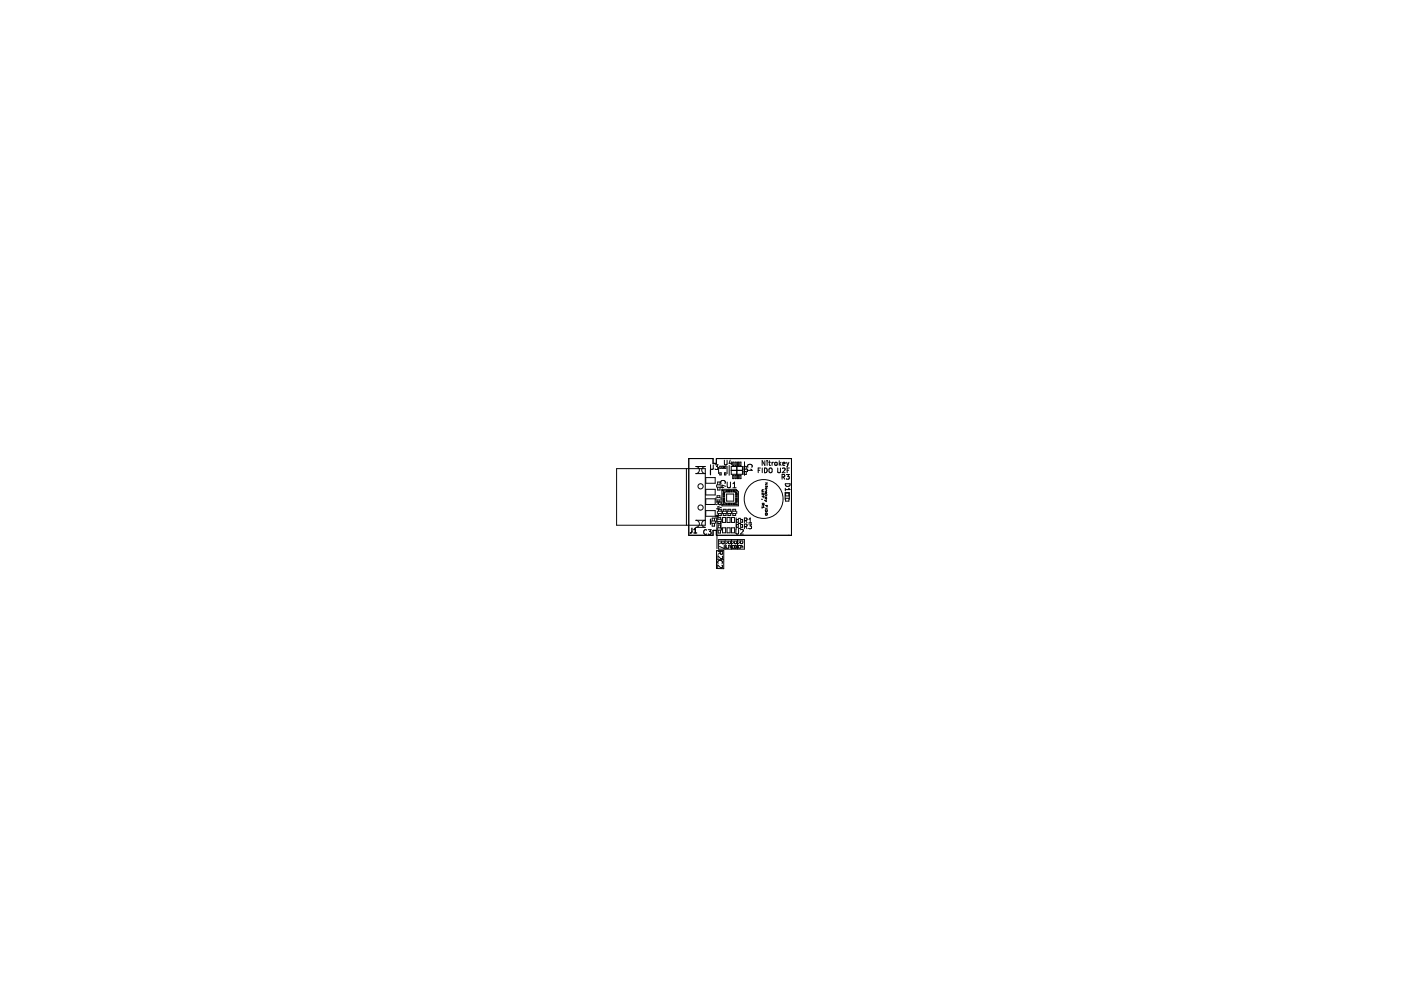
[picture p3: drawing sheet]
<svg xmlns="http://www.w3.org/2000/svg" width="297mm" height="210mm" viewBox="0 0 297 210" stroke-linecap="round" stroke-linejoin="round" font-family="sans-serif">
<g fill="none" stroke="#000" stroke-width=".21">
<path d="M130.7 99.4h18.8v12h-18.8zM145.5 99.4v12M147.5 98.9h2a.75 .75 0 0 0-.7 .8 .75 .75 0 0 0 .7 .7h-2a.75 .75 0 0 0 .8-.7 .75 .75 0 0 0-.8-.8zM150.7 98.5v.8l.1 .2 .4-.2v-.8M151.2 97.2h-5.2v16.3h5.2M151.2 97.3v1h.7v-1M151.6 98.5h.6l-.3 .4 .3 .1v.4h-.6M151.9 97.2h15.9v16.3h-15.9M152.4 99.1v1.3M152.6 98.8h.3v.5h-.3zM153.1 98.8h.3v.5h-.3zM153.6 97.6v.8l.2 .2 .4-.2v-.8"/>
<path d="M153.6 98.8h.3v.5h-.3zM154.2 98.9v1.5M154.6 98.7v2.1M154.8 97.5l-.2 .7h.6M155 99.7h2.4M155 98.9h2.4v1.7h-2.4zM155.1 97.9v.7M155.4 98h.2v.7h-.2zM155.9 98h.2v.7h-.2zM156.2 98.9v1.7M156.4 98h.2v.7h-.2zM156.9 98h.2v.7h-.2z"/>
<path d="M157.5 99.5v.5M157.7 100h.5v.6h-.5zM157.7 98.9h.5v.6h-.5zM157.9 97.9v2.9M158.4 99.5v.5M158.5 99.4v.6M158.6 99.1a.44 .44 0 0 1 .4-.7 .44 .44 0 0 1 .4 .7M159.2 99.4l.3 .3h-1M160.8 99.7h.3M161.2 99.2h-.4v1M161.6 99.2v1M162.1 99.2a.51 .51 0 0 1 .6 .5 .51 .51 0 0 1-.6 .5z"/>
<path d="M162.2 97.7v1l-.6-1v1M162.6 97.7v.1M162.6 98v.7M163 98h.4M163.1 99.4l.2-.2 .4 .2v.5l-.1 .3-.5-.1zM163.1 97.7v.8l.3 .2M163.7 98v.7M164 98l-.3 .2M164.3 98.1h.4v.5h-.4zM164.9 99.2v.8l.2 .2 .4-.2v-.8M165.2 97.7v1M165.3 98.3l.3 .4"/>
<path d="M165.6 98l-.4 .4M165.9 99.3l.4-.1 .2 .3-.7 .7h.7M166 98.3l.5-.1-.1-.1-.3-.1-.1 .2v.4h.4M166.8 98l.2 .7M166.9 99.7h.3M167 98.7l-.2 .3M167.3 98l-.3 .7M167.4 99.2h-.5v1M147.5 110.3h2a.75 .75 0 0 0-.7 .8 .75 .75 0 0 0 .7 .7h-2a.75 .75 0 0 0 .8-.7 .75 .75 0 0 0-.8-.8zM149.6 103.7h2v1.2h-2zM149.6 101.3h2v1.2h-2zM149.6 105.8h2v1.2h-2z"/>
<path d="M149.6 108.3h2v1.2h-2zM149.8 112.4a.44 .44 0 0 0-.6 .4 .44 .44 0 0 0 .6 .4M150.2 112.3h.6l-.4 .4 .3 .1v.4h-.5M150.8 110.5v.5M151 109.9h.5v.6h-.5zM151 111h.5v.6h-.5zM151.2 113.5v-1h.7v1M151.7 110.5v.5M151.8 105.5v.5M151.9 106.5h1l-.1 .5-.4-.1v-.4M151.9 107.9h.7M151.9 116.7h1.6l-.1 3.9-1.5-.1z"/>
<path d="M151.9 102.8v.5M152 110.1v.5M152 105.1h.6v.4h-.6zM152 106.4v-.4h.6v.4M152 111.9v.5M152 109.2l.3 .2-.3 .2zM152.1 108.4v.5M152.2 102.2h.5v.6h-.5zM152.2 103.3h.5v.6h-.5zM152.2 109.7h.6v.4h-.6zM152.2 110.6h.6v.4h-.6zM152.2 117h1l-.1 .5-.4-.1v-.4"/>
<path d="M152.3 119.4a.44 .44 0 0 1 .4-.6 .44 .44 0 0 1 .4 .6M152.3 111.3h.5v.6h-.5zM152.3 112.4h.5v.6h-.5zM152.3 109.4h-.5v.5h.2v6.4M152.3 108h.6v.4h-.6zM152.3 108.9h.6v.4h-.6zM152.4 106.7l-.5 .3M152.5 114.7h1v.5h-.4l-.1-.5M152.6 100.2h.3v.5h-.3zM152.7 117.2l-.5 .3M152.8 103.3h.7M152.9 105.5v.5"/>
<path d="M152.9 110.4v1.8M152.9 102.8v.5M152.9 102.5a.44 .44 0 0 1 .4-.6 .44 .44 0 0 1 .4 .6M152.9 107.6l-.7-.2v.6M153 111.9v.5M153 115l-.5 .3M153 110.1v.5M153.1 103.8h3l.5 .5v3h-3.5zM153.1 119.8l.1 .4-.3 .2-.7-.6v.6M153.1 108.4v.5M153.1 117.9l.1 .4-.3 .2-.7-.6v.6M153.2 108.4v.5"/>
<path d="M153.2 109.7h.6v1.1h-.6zM153.2 111.9h.6v1.1h-.6zM153.3 104.6h.4l-.2 .1 .2 .2h-.4l.1-.2zM153.3 105.1h.4l-.2 .1 .2 .2h-.4l.1-.2zM153.3 105.6h.4l-.2 .2 .2 .1h-.4l.1-.1zM153.3 106.1h.4l-.2 .2 .2 .1h-.4l.1-.1zM153.3 104h.1M153.3 107h.1M153.3 108h.6v.4h-.6zM153.3 108.9h.6v.4h-.6zM153.4 104.1h.3v.3h-.3zM153.4 106.6h.3v.3h-.3z"/>
<path d="M153.4 118.7h-1.4M153.5 115.6v.7l-1-.4M153.6 100.2h.3v.5h-.3zM153.7 114.4v2M153.8 103.1l-.7-.2v.6M153.9 114.7h1l-.1 .5h-.4v-.5M153.9 106.7l.1 .1 .2-.1v.3l-.2-.1-.1 .1zM153.9 104l.2 .1 .1-.1v.3l-.1-.1-.2 .1zM154 115.7v.5h.5l-.1-.5h.5v.5M154.1 104.8h1.5v1.5h-1.5zM154.1 108.4v.5M154.1 109.7h.7v1.1h-.7z"/>
<path d="M154.1 111.9h.7v1.1h-.7zM154.2 108.4v.5M154.2 102.2v1l.2 .2 .5-.2v-1M154.3 108h.6v.4h-.6zM154.3 108.9h.6v.4h-.6zM154.4 115l-.5 .3M154.4 104l.1 .1 .2-.1v.3l-.2-.1-.1 .1zM154.4 106.7l.1 .1 .2-.1v.3l-.2-.1-.1 .1zM154.9 104l.2 .1 .1-.1v.3l-.1-.1-.2 .1zM154.9 106.7l.2 .1 .1-.1v.3l-.1-.1-.2 .1zM155.1 114.4v2M155.1 109.7h.6v1.1h-.6z"/>
<path d="M155.1 111.9h.6v1.1h-.6zM155.1 108.4v.5M155.2 114.7h1l-.1 .5h-.4v-.5M155.4 100.8h.2v.7h-.2zM155.4 108h.6v.4h-.6zM155.4 108.9h.6v.4h-.6zM155.4 102.6l.3-.4v1.2M155.4 103.4h.7M155.4 104l.2 .1 .1-.1v.3l-.1-.1-.2 .1zM155.4 106.7l.2 .1 .1-.1v.3l-.1-.1-.2 .1zM155.7 115l-.5 .3M155.8 115.9l.2-.2 .2 .2-.2 .3-.2-.1"/>
<path d="M155.8 115.9l-.2-.2-.4 .2 .2 .3 .4-.1M155.8 115.9v.2M155.9 100.8h.2v.7h-.2zM155.9 104.1h.3v.3h-.3zM155.9 106.6h.3v.3h-.3zM156 106.1h.3l-.1 .2 .1 .1h-.3l.1-.1zM156 105.6h.3l-.1 .2 .1 .1h-.3l.1-.1zM156 105.1h.3l-.1 .1 .1 .2h-.3l.1-.2zM156 104.6h.3l-.1 .1 .1 .2h-.3l.1-.2zM156 112.2v.9l.2 .1 .4-.1v-.9M156.1 109.8v2.4M156.1 111.2h.4v.6h-.4z"/>
<path d="M156.1 110.1h.4v.6h-.4zM156.2 108.4v.5M156.3 104h.1M156.3 107h.1M156.4 100.8h.2v.7h-.2zM156.4 114.4v2M156.5 114.7h1l-.1 .5h-.4v-.5M156.5 112h.5M156.5 109.9h.5M156.9 100.8h.2v.7h-.2zM156.9 115.6l.2 .2v.3l-.5 .1-.1-.4 .2-.2 .7 .2M157 114.9l-.5 .4"/>
<path d="M157 112.3l.4-.1 .2 .3-.6 .7h.6M157 111.2h.4v.6h-.4zM157 110.1h.4v.6h-.4zM157 111h-.5M157.4 115.8h.1M157.4 115.8l.1 .3M157.8 110.4l.5-.1v-.4l-.5-.1v1M157.8 111.6h.5v-.4l-.5-.1v1M157.8 114.4v2h-5.4v-2h5.4M158.1 110.4l.3 .4M158.1 111.6l.3 .5M158.7 111.1h.6l-.3 .4 .3 .1v.4h-.6"/>
<path d="M158.8 110.8h.5M158.8 110.1l.3-.3v1M161.5 105.8l.1 .1M161.6 105v-.5l.3 .5M161.6 107.4v.4M161.6 105.3h.4v.3M161.6 106.7h.4l-.1 .4-.1-.4M161.6 104.2h.1M161.6 104.2l.4 .1M161.8 106.9l-.2 .2M161.8 105.3v.2M161.9 105h.1"/>
<path d="M161.9 107.4l.1 .2h-.4M161.9 104.6v.4M162 103.9h-.3l-.1 .3M162.1 106l.2 .2M162.3 107.2h.4v.3M162.3 108.1h.4l-.1 .3h-.3zM162.3 102.4h.4l-.4 .4h.4M162.3 103.1h.2M162.3 103.9h.2M162.3 104.9h.4M162.3 106.2l.2 .2M162.3 107.8h.4"/>
<path d="M162.3 105.8v-.3h.2v.3M162.3 104.3v.3M162.3 104.6h.1M162.3 104.3h.1M162.3 104.3h.2M162.3 104.6h.2M162.3 108.4l.1 .1M162.4 104.9l.1 .3M162.4 105.5v.3M162.4 105l-.1 .2M162.4 105.8h.1M162.5 103.9v.2"/>
<path d="M162.5 107.2v.2M162.5 104.3h.1M162.5 104.3v.3M162.5 104.6h.1M162.5 103.4v.2M162.5 106l-.2 .2M162.7 103.2h.1M162.7 103.1v.1M162.7 103.5h-.4v.1M165.8 101.1h.5v-.4l-.5-.1v1M166.1 101.1l.3 .5M166.5 105.9v-1.4h.9v1.4"/>
<path d="M166.5 102.6h1a.51 .51 0 0 1-.5 .5 .51 .51 0 0 1-.5-.5zM166.5 103.5v.6M166.6 105.7h.7v.6h-.7zM166.6 104.6h.7v.6h-.7zM166.7 100.6h.6l-.3 .4 .3 .1v.4h-.6M167.2 103.5l.3 .3h-1"/>
<circle cx="148.5" cy="107.6" r=".55"/>
<circle cx="148.5" cy="103.1" r=".55"/>
<circle cx="161.9" cy="105.8" r="4.1"/>
<circle cx="162.5" cy="109" r=".23"/>
</g>
<path d="M146.7 112v.9l-.4 .1M147.1 113h.6M147.1 112.3l.3-.3v1" fill="none" stroke="#000" stroke-width=".3"/>
<path d="M150.6 99.6v1.1M150.6 110.1v1.1" fill="none" stroke="#000" stroke-width=".25"/>
</svg>
